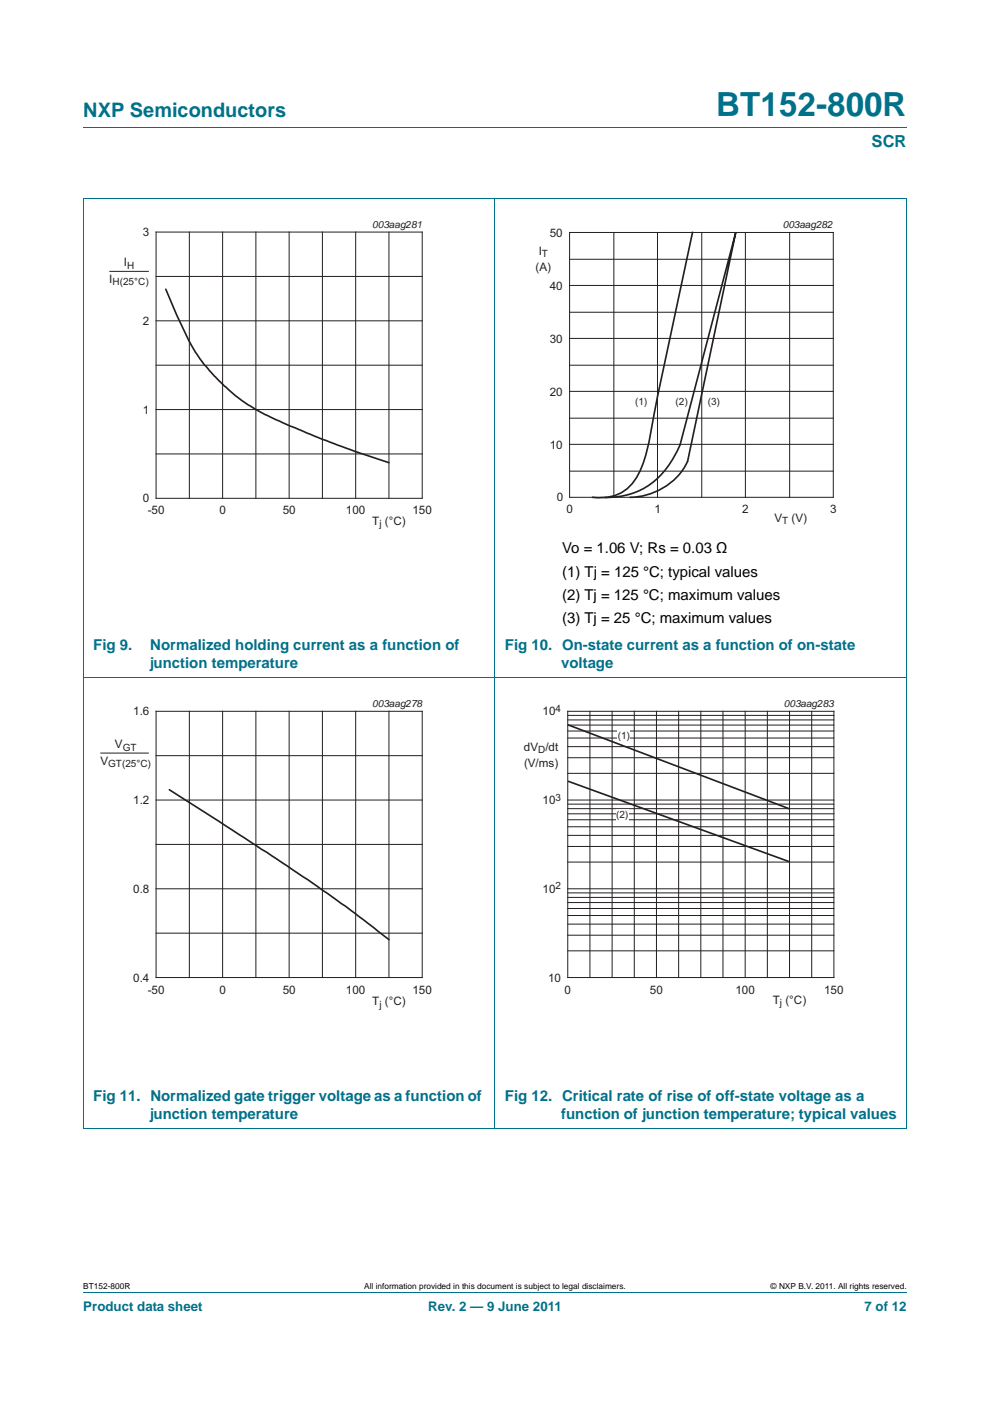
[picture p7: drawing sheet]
<svg xmlns="http://www.w3.org/2000/svg" width="210mm" height="297mm" viewBox="0 0 210 297" stroke-linecap="round" stroke-linejoin="round" font-family="sans-serif">
<defs><g id="words">
<text font-size="7" fill="#00718a" x="151.9" y="24.6">BT152-800R</text>
<text font-size="4.2" fill="#00718a" x="17.7" y="24.9">NXP Semiconductors</text>
<text font-size="3.5" fill="#00718a" x="184.9" y="31.1">SCR</text>
<g font-size="3.2">
<text x="119.2" y="117.3">Vo = 1.06 V; Rs = 0.03 Ω</text>
<text x="119.2" y="122.2">(1) Tj = 125 °C; typical values</text>
<text x="119.2" y="127.2">(2) Tj = 125 °C; maximum values</text>
<text x="119.2" y="132.1">(3) Tj = 25 °C; maximum values</text>
</g>
<g font-size="3.2" fill="#00718a">
<text x="19.8" y="137.8">Fig 9.</text>
<text x="31.9" y="137.8">Normalized holding current as a function of</text>
<text x="107.1" y="137.8">Fig 10. On-state current as a function of on-state</text>
<text x="31.7" y="141.6">junction temperature</text>
<text x="119" y="141.6">voltage</text>
<text x="19.8" y="233.4">Fig 11. Normalized gate trigger voltage as a function of</text>
<text x="107.1" y="233.4">Fig 12. Critical rate of rise of off-state voltage as a</text>
<text x="31.7" y="237.2">junction temperature</text>
<text x="119" y="237.2">function of junction temperature; typical values</text>
</g>
<g font-size="2.8" fill="#00718a">
<text x="17.7" y="277.9">Product data sheet</text>
<text x="90.8" y="277.9">Rev. 2 — 9 June 2011</text>
<text x="183.4" y="277.9">7 of 12</text>
</g>
<g font-size="2.5" fill="#231f20">
<text x="30.3" y="50.1">3</text>
<text x="116.6" y="50.2">50</text>
<text x="23.2" y="60">I</text>
<text x="26.3" y="56.5">I</text>
<text x="113.6" y="57.5">(A)</text>
<text x="114.3" y="54">I</text>
<text x="116.6" y="61.4">40</text>
<text x="30.3" y="68.9">2</text>
<text x="116.6" y="72.6">30</text>
<text x="116.6" y="83.9">20</text>
<text x="30.3" y="87.7">1</text>
<text x="116.6" y="95.1">10</text>
<text x="30.3" y="106.5">0</text>
<text x="118.1" y="106.3">0</text>
<text x="31.3" y="109">-50</text>
<text x="46.5" y="109">0</text>
<text x="60" y="109">50</text>
<text x="73.4" y="109">100</text>
<text x="79" y="111.2">T (°C)</text>
<text x="87.5" y="109">150</text>
<text x="120.2" y="108.8">0</text>
<text x="138.8" y="108.8">1</text>
<text x="157.4" y="108.8">2</text>
<text x="164.3" y="110.7">V</text>
<text x="167.9" y="110.7">(V)</text>
<text x="176.1" y="108.8">3</text>
<text x="28.3" y="151.7">1.6</text>
<text x="115.1" y="151.7">10</text>
<text x="24.4" y="158.6">V</text>
<text x="111.1" y="159.2">dV /dt</text>
<text x="21.3" y="162.1">V</text>
<text x="111.1" y="162.7">(V/ms)</text>
<text x="28.3" y="170.5">1.2</text>
<text x="115.1" y="170.5">10</text>
<text x="28.3" y="189.3">0.8</text>
<text x="115.1" y="189.3">10</text>
<text x="28.3" y="208.1">0.4</text>
<text x="116.3" y="208.1">10</text>
<text x="31.3" y="210.6">-50</text>
<text x="46.5" y="210.6">0</text>
<text x="60" y="210.6">50</text>
<text x="73.4" y="210.6">100</text>
<text x="79" y="213.2">T (°C)</text>
<text x="87.5" y="210.6">150</text>
<text x="119.7" y="210.6">0</text>
<text x="137.9" y="210.6">50</text>
<text x="156" y="210.6">100</text>
<text x="163.9" y="212.8">T (°C)</text>
<text x="174.8" y="210.6">150</text>
</g>
<g font-size="2.1" fill="#231f20">
<text x="79" y="48.4">003aag281</text>
<text x="166" y="48.4">003aag282</text>
<text x="26.9" y="57">H</text>
<text x="114.9" y="54.5">T</text>
<text x="23.9" y="60.5">H(25°C)</text>
<text x="134.7" y="85.9">(1)</text>
<text x="143.3" y="85.9">(2)</text>
<text x="150.1" y="85.9">(3)</text>
<text x="80.5" y="111.7">j</text>
<text x="165.9" y="111.2">T</text>
<text x="79" y="150">003aag278</text>
<text x="166.3" y="150">003aag283</text>
<text x="117.8" y="150.9">4</text>
<text x="26" y="159.1">GT</text>
<text x="114.1" y="159.7">D</text>
<text x="131" y="156.6">(1)</text>
<text x="22.9" y="162.6">GT(25°C)</text>
<text x="117.8" y="169.7">3</text>
<text x="130.7" y="173.3">(2)</text>
<text x="117.8" y="188.5">2</text>
<text x="80.5" y="213.7">j</text>
<text x="165.4" y="213.3">j</text>
</g>
<g font-size="1.8">
<text x="17.7" y="273.3">BT152-800R</text>
<text x="77.3" y="273.3">All information provided in this document is subject to legal disclaimers.</text>
<text x="163.5" y="273.3">© NXP B.V. 2011. All rights reserved.</text>
</g>
</g></defs>
<path d="M17.7 27h174.6M17.6 42.1h174.7M17.7 42.2v197.1M105 42.1v197.3M192.3 42.2v197.1M17.6 143.7h174.7M17.6 239.4h174.7M17.7 273.9h174.6" fill="none" stroke="#00718a" stroke-width=".21"/>
<path d="M20.4 46.4h81.9v66.3h-81.9z" fill="none" stroke="#fff" stroke-width=".21"/>
<g fill="none" stroke="#231f20" stroke-width=".21">
<path d="M23.2 57.5h8.4M33.1 49.2h56.5v56.5h-56.5zM33.1 58.6h56.5M40.2 49.2v56.5M47.2 49.2v56.5M54.3 49.2v56.5M61.3 49.2v56.5M68.4 49.2v56.5M75.4 49.2v56.5M82.5 49.2v56.5M33.1 68h56.5M33.1 77.4h56.5"/>
<path d="M33.1 86.8h56.5M33.1 96.2h56.5"/>
</g>
<path d="M35.2 61.3a105.8 105.8 0 0 0 5.4 11.9 38.9 38.9 0 0 0 18.6 16.1l9.1 3.8 7 2.6 7.2 2.4" fill="none" stroke="#231f20" stroke-width=".35"/>
<g fill="#fff">
<path d="M134.6 84.4h2.1v2h-2.1z"/>
<path d="M143.2 84.4h2.1v2h-2.1z"/>
<path d="M150 84.4h2.2v2h-2.2z"/>
</g>
<g fill="none" stroke="#231f20" stroke-width=".21">
<path d="M120.8 55h55.9M120.8 49.3h55.9v56.1h-55.9zM130.2 49.3v56.1M139.5 49.3v56.1M148.8 49.3v56.1M158.1 49.3v56.1M167.5 49.3v56.1M120.8 77.4h55.9M120.8 66.2h55.9M120.8 71.8h55.9M120.8 60.5h55.9M120.8 99.9h55.9"/>
<path d="M120.8 88.7h55.9M120.8 94.2h55.9M120.8 83h55.9M21.3 159.7h10.3M33.1 150.8h56.5v56.5h-56.5zM40.2 150.8v56.5M47.2 150.8v56.5M54.3 150.8v56.5M61.3 150.8v56.5M68.4 150.8v56.5M75.4 150.8v56.5M82.5 150.8v56.5"/>
<path d="M120.4 150.8h56.5v56.5h-56.5zM120.4 158.3h56.5M120.4 156.5h56.5M120.4 155h56.5M120.4 153.7h56.5M120.4 152.6h56.5M120.4 151.7h56.5M125.1 150.8v56.5M129.8 150.8v56.5M134.5 150.8v56.5M139.2 150.8v56.5M143.9 150.8v56.5"/>
<path d="M148.6 150.8v56.5M153.3 150.8v56.5M158.1 150.8v56.5M162.8 150.8v56.5M167.5 150.8v56.5M172.2 150.8v56.5M33.1 160.2h56.5M33.1 169.6h56.5M33.1 179h56.5M120.4 169.6h56.5M120.4 179.5h56.5M120.4 177.1h56.5"/>
<path d="M120.4 175.3h56.5M120.4 173.8h56.5M120.4 172.5h56.5M120.4 171.5h56.5M120.4 170.5h56.5M120.4 164h56.5M120.4 160.7h56.5M33.1 188.4h56.5M33.1 197.8h56.5M120.4 188.4h56.5M120.4 198.3h56.5M120.4 195.9h56.5"/>
<path d="M120.4 194.1h56.5M120.4 192.6h56.5M120.4 191.4h56.5M120.4 190.3h56.5M120.4 189.3h56.5M120.4 182.8h56.5M120.4 201.6h56.5"/>
</g>
<path d="M107.7 46.4h81.9v66.3h-81.9zM20.4 148h81.9v66.3h-81.9zM107.7 148h81.9v66.3h-81.9z" fill="none" stroke="#fff" stroke-width=".21"/>
<path d="M146.9 49.3l-7.4 34.8a144.4 144.4 0 0 1-2.9 13.5 11.5 11.5 0 0 1-4.7 6.8 9.9 9.9 0 0 1-6.2 1M144.2 94.4a17.4 17.4 0 0 1-10.2 10.2 17.9 17.9 0 0 1-5.6 .9M144.3 94.2l11.8-44.9-10.2 48.4M145.8 97.8a13.8 13.8 0 0 1-12.1 7.6M35.9 167.4l24.9 16.1a307.8 307.8 0 0 1 21.7 15.7" fill="none" stroke="#231f20" stroke-width=".35"/>
<g fill="#fff">
<path d="M130.6 171.5h2.7v2.4h-2.7z"/>
<path d="M130.9 154.6h2.7v2.5h-2.7z"/>
</g>
<path d="M120.5 153.7l47 17.8M120.5 165.6l47 17.1" fill="none" stroke="#231f20" stroke-width=".35"/>
<use href="#words"/>
</svg>
